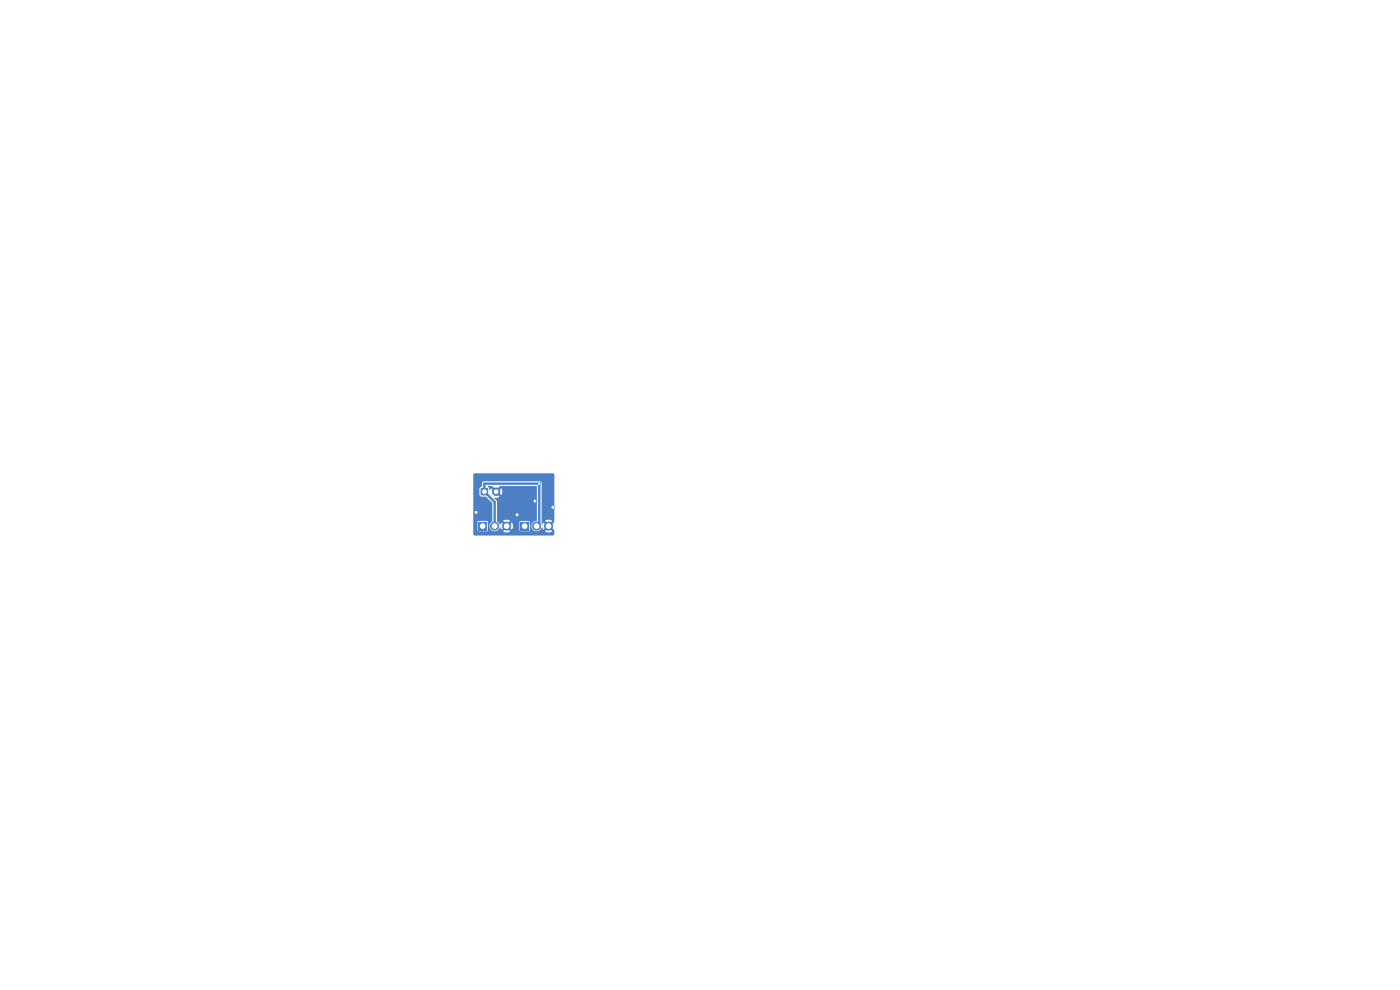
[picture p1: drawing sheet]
<svg xmlns="http://www.w3.org/2000/svg" width="297mm" height="210mm" viewBox="0 0 297 210" stroke-linecap="round" stroke-linejoin="round" font-family="sans-serif">
<path d="M110.5 110.8h1.6v1.7h-1.6z" fill="#4d7fc4"/>
<g fill="#4d7fc4" stroke="#4d7fc4" stroke-width=".21">
<circle cx="113.8" cy="111.6" r=".85"/>
<circle cx="116.4" cy="111.6" r=".85"/>
</g>
<path d="M102 103.6h1.5v1.4h-1.5z" fill="#4d7fc4"/>
<circle cx="105.2" cy="104.3" r=".8" fill="#4d7fc4" stroke="#4d7fc4" stroke-width=".21"/>
<path d="M101.6 110.8h1.6v1.7h-1.6z" fill="#4d7fc4"/>
<g fill="#4d7fc4" stroke="#4d7fc4" stroke-width=".21">
<circle cx="104.9" cy="111.6" r=".85"/>
<circle cx="107.5" cy="111.6" r=".85"/>
<circle cx="114.4" cy="102.6" r=".3"/>
<circle cx="109.7" cy="109.2" r=".3"/>
<circle cx="101" cy="108.7" r=".3"/>
<circle cx="113.5" cy="106.3" r=".3"/>
<circle cx="117.3" cy="107.6" r=".3"/>
</g>
<path d="M104.9 111.6v-5.1l-2.1-2.2v-1.7h11.6v8.4l-.6 .6" fill="none" stroke="#4d7fc4" stroke-width=".5"/>
<g fill="#4d7fc4">
<path d="M100.5 100.5l.2-.1h16.7l.2 .3v10l-.7 .8-.4-.4 .6-.7a1.34 1.34 0 0 0-1.5 .1l.7 .6-.4 .4-.6-.7-.4 .5v-8.4a.57 .57 0 0 0-.1-.7 .57 .57 0 0 0-.7-.1l-11.7 .1-.2 .3v.7l-.5 .4v1.4l.4 .3 1 .1 1.3 1.3v3.9a1.15 1.15 0 0 0-.1 1.9 1.15 1.15 0 0 0 1.8-.6l.3 .5 .6-.7 .4 .4-.7 .6a1.33 1.33 0 0 0 1.5 0l-.6-.6 .4-.4 .6 .6a1.34 1.34 0 0 0 0-1.5l-.6 .7-.4-.4 .4-.4h2.2l.1 1.9 1.9 .1 .2-.2v-1.8l-.2-.2h-1.8l-.2 .2h-2.2l.2-.3a1.34 1.34 0 0 0-1.5 .1l.7 .6-.4 .4-.6-.7-.4 .5-.5-.7-.1-4.2-.5-.7 1.1-.3-.7-.7 .4-.4 .7 .7a1.29 1.29 0 0 0-.1-1.4l-.6 .7-.4-.4 .8-.8h7.8v7.3a1.15 1.15 0 0 0-1.2 1 1.15 1.15 0 0 0 .9 1.3 1.15 1.15 0 0 0 1.4-.8l.3 .5 .6-.7 .4 .4-.7 .6a1.33 1.33 0 0 0 1.5 0l-.6-.6 .4-.4 .7 .7v.9l-.2 .3h-16.8l-.2-.3v-2.6h.9v1.8l.2 .2 1.9-.1 .1-1.9-.2-.2h-1.8l-.2 .2h-.9z"/>
<path d="M103.5 103.1h1l.7 .8-.4 .4-.6-.7-.4 .4-.1-.5z"/>
</g>
<g fill="#fff" stroke="#fff" stroke-width=".21">
<circle cx="114.4" cy="102.6" r=".15"/>
<circle cx="109.7" cy="109.2" r=".2"/>
<circle cx="101" cy="108.7" r=".2"/>
<circle cx="113.5" cy="106.3" r=".2"/>
<circle cx="117.3" cy="107.6" r=".2"/>
<circle cx="111.3" cy="111.6" r=".5"/>
<circle cx="113.8" cy="111.6" r=".5"/>
<circle cx="116.4" cy="111.6" r=".5"/>
<circle cx="102.8" cy="104.3" r=".4"/>
<circle cx="105.2" cy="104.3" r=".4"/>
<circle cx="102.4" cy="111.6" r=".5"/>
<circle cx="104.9" cy="111.6" r=".5"/>
<circle cx="107.5" cy="111.6" r=".5"/>
</g>
</svg>
